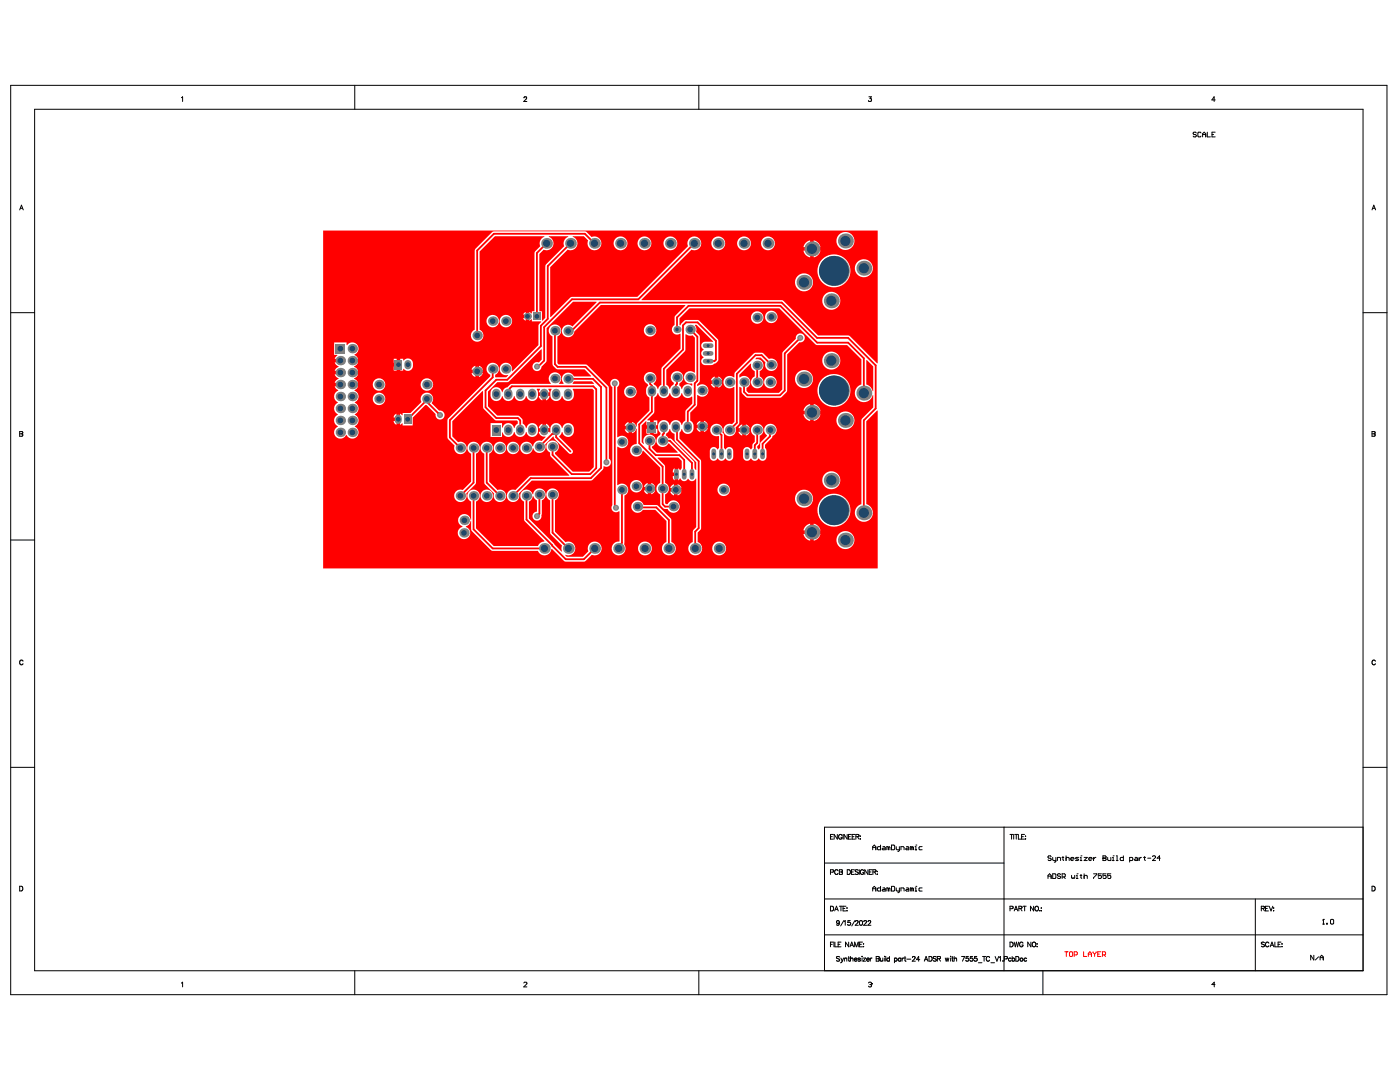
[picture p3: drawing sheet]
<svg xmlns="http://www.w3.org/2000/svg" width="279mm" height="216mm" viewBox="0 0 279 216" stroke-linecap="round" stroke-linejoin="round" font-family="sans-serif">
<g fill="#f00">
<path d="M114.5 76.1h3.6l.4 .4v.1h-4.2z"/>
<path d="M109.5 47.1h3.9v.2a1.35 1.35 0 0 0-.8 1.8l-3.7 3.8-.1 10.5-.5 .6-.1-.1v-1.8h-.6v-11.4l.9-.9a1.38 1.38 0 0 0 1.9-.7 1.38 1.38 0 0 0-.9-1.8z"/>
<path d="M172.9 71.9l.1-.1 1.3 1.3v4.9l-.1 .1-.5-.9-.8-.5z"/>
<path d="M133.6 85.6l.2 .1a1.14 1.14 0 0 0 .8 .9v1.1l.2 .4 4.1 4.1v1.6l-.3-.4v-1l-.2-.4-4.4-4.4a1.41 1.41 0 0 1-1.1-.9l.1-.2 .5-.5z"/>
<path d="M136.8 66.7h.1a1.19 1.19 0 0 0 1.3 .2l.5 .5v6.9l-.1 .1a1.26 1.26 0 0 0-2.1 .7 1.26 1.26 0 0 0 1.6 1.4l.1 .4-.2 .1a1.14 1.14 0 0 0-1.9 .7l-.6-.9 .1-.4a1.25 1.25 0 0 0 .5-1.9 1.25 1.25 0 0 0-2 0 1.25 1.25 0 0 0 .4 1.9l-.1 .4-.3 .2-.4 .7h-.1l-.1-.5-.5-.4v-3l3.8-3.8z"/>
<path d="M131.2 78.4h.2a1.14 1.14 0 0 0 1.1 1 1.14 1.14 0 0 0 1.1-1h.1a1.14 1.14 0 0 0 1.2 1 1.14 1.14 0 0 0 1.1-1h.1a1.14 1.14 0 0 0 .8 1 1.14 1.14 0 0 0 1.1-.3l.2 .1v1.3l-1.4 1.4v2l-.4 .3-.3 .6h-.1a1.14 1.14 0 0 0-1.1-1 1.14 1.14 0 0 0-1.2 1h-.1a1.19 1.19 0 0 0-1.5-.9 1.19 1.19 0 0 0-.8 1.5l.2 .6 .4 .4-.1 .3a1.27 1.27 0 0 0-.5 2.1 1.27 1.27 0 0 0 2.1-.3l1.9 1.7-.1 .1h-4.1l-1-.9v-.3a1.24 1.24 0 0 0 .6-1.7 1.24 1.24 0 0 0-1.6-.6 1.24 1.24 0 0 0-.6 1.7l-.1 .1-.3-.4v-3.3l.8-.9 .1 .1v.7h.7v-.9l-.5-.1 1.3-1.5 .1-3 .5-.4zM130.5 83.9v.9h.7v-.9zM130.5 85.6v.9h.7v-.9zM129 85.6v.9h.7v-.9z"/>
<path d="M64.5 46h110.7v26.5h-.2l-5.5-5.5-6.2-.1-7.1-7h-28.1l-.1-.1 10-10 .2 .1a1.38 1.38 0 0 0 1.8-1.3 1.38 1.38 0 0 0-1.7-1.4 1.38 1.38 0 0 0-1 1.9l-10.1 10.1-13.2 .1-4.1 4-.1-.1v-9.9l3.5-3.5a1.38 1.38 0 0 0 1.8-.7 1.38 1.38 0 0 0-.8-1.8v-.2h2.2l.9 .9-.1 .2a1.38 1.38 0 0 0 1.3 1.8 1.38 1.38 0 0 0 1.4-1.7 1.38 1.38 0 0 0-1.9-1l-1-1-.4-.1h-18.1l-.4 .1-3.3 3.3-.2 .4v15.8a1.24 1.24 0 0 0-.5 1.9 1.24 1.24 0 0 0 2 0 1.24 1.24 0 0 0-.5-1.9v-15.6l3.1-3.1h9.8v.2a1.35 1.35 0 0 0-.8 1.8l-1 1-.1 .4v11.6h-.6v.4l-.1 .1-.4-.4v1.8l.4-.3h.1v.4h1.9v.1l-.5 .8v3.9l-5.3 5.2v-.1a1.25 1.25 0 0 0-1.1-1.6 1.25 1.25 0 0 0-1.4 1.4 1.25 1.25 0 0 0 1.6 1l.1 .1-.4 .4-2.2-.1a1.14 1.14 0 0 1 .6-.9 1.25 1.25 0 0 0-.5-1.8 1.25 1.25 0 0 0-1.7 .6 1.25 1.25 0 0 0 .6 1.7v.3l-8.5 8.6v3.8l1.4 1.4a1.24 1.24 0 0 0 1 1.7 1.24 1.24 0 0 0 1.4-1.4 1.24 1.24 0 0 0-1.7-1l-1.1-1.1v-3.1l6-6 .1 .1v3.4l2.3 2.3 .3 .1h4.1l.2 .2a.92 .92 0 0 1-.5 .9l-.1 .4-.1-.1a1.15 1.15 0 0 0-1.2-.9 1.15 1.15 0 0 0-1.1 .9h-.1v-.9h-2.3v2.8h2.3v-.9h.1a1.15 1.15 0 0 0 1.2 .9 1.15 1.15 0 0 0 1.1-1l.1 .1a1.15 1.15 0 0 0 1.2 .9 1.15 1.15 0 0 0 1.1-1l.1 .1a1.2 1.2 0 0 0 1.5 .8 1.2 1.2 0 0 0 .8-1.5 1.15 1.15 0 0 0-1.1-1.2 1.15 1.15 0 0 0-1.2 1h-.1l-.4-.6-.3-.3a1.33 1.33 0 0 0-1-1.6h-4.1l-1.8-1.8v-3l1.8-1.8h2l.4-.2 6.4-6.4h.1v2.1l-.6 .5h-.1a.9 .9 0 0 0-1.1 .7 .9 .9 0 0 0 .8 1 .9 .9 0 0 0 1-.8l.8-.9 .2-.3v-6.5l5.3-5.3h4.6l.1 .1-4.9 4.9a1.26 1.26 0 0 0-1.9 .3 1.26 1.26 0 0 0 .8 1.8 1.26 1.26 0 0 0 1.6-1.2l5.2-5.2h16.8l.1 .1-2.1 2.1-.1 1.8a1.02 1.02 0 0 0-.3 1.4 1.02 1.02 0 0 0 1.4 .3h.1v3l-3.8 3.8v3.4l-.3 .2-.3 .7h-.2l-.1-.5-.6-.4-.1-.3a1.24 1.24 0 0 0 .2-1.9 1.24 1.24 0 0 0-1.9 .2 1.24 1.24 0 0 0 .6 1.8l.1 .3a1.56 1.56 0 0 0 .2 2.4v2.7l-2.4 2.3-.1 .8h-.1l-.4-.6-.4-.3v2.3l.4-.3 .4-.7h.1l-.1 3.1a1.25 1.25 0 0 0-1.3 1.2 1.25 1.25 0 0 0 1.2 1.3 1.25 1.25 0 0 0 1.3-1.1l.2-.1 3.4 3.4v3.1h-.2a1.24 1.24 0 0 0-.6 1.2 1.24 1.24 0 0 0 .8 1v2.2l.6 .6 .3 .2a1.14 1.14 0 0 1 1.1 .6 1.25 1.25 0 0 0 1.7-.5 1.25 1.25 0 0 0-.6-1.7 1.25 1.25 0 0 0-1.6 .6h-.4l-.2-.2v-1.8h.2a1.24 1.24 0 0 0 .6-1.2 1.24 1.24 0 0 0-.8-1v-3.5l-1.5-1.5 .1-.1h4.1l.7 .7v1.4l-.4 .4-.3-.4v2.5l.3-.4a.85 .85 0 0 0 .8 .5 .85 .85 0 0 0 .8-.5l.1 .1a.78 .78 0 0 0 .8 .4 .78 .78 0 0 0 .6-.5h.1v9.7l-.6 .7v2.3a1.38 1.38 0 0 0-.7 2.1 1.38 1.38 0 0 0 2.2 0 1.38 1.38 0 0 0-.6-2.1v-1.9l.7-.9v-13.4l-.1-.3-4.2-4.2v-1.2l.5-.7a1.19 1.19 0 0 0 1.5 1 1.19 1.19 0 0 0 .8-1.6 1.13 1.13 0 0 0-.7-1.1v-1.6l1.4-1.4 .1-2.1a1.28 1.28 0 0 0 1.8 0 1.28 1.28 0 0 0 0-1.8 1.28 1.28 0 0 0-1.8 0l-.1-.3 .6-.7v-8.8l-.2-.4-.6-.6v-.1a1.21 1.21 0 0 0-.2-1.2l.3-.1 3.3 3.3-.1 .1h-1.5a.78 .78 0 0 0-.7 .6 .78 .78 0 0 0 .4 .9l-.1 .1a.78 .78 0 0 0-.4 .8 .78 .78 0 0 0 .5 .6l-.1 .2a.78 .78 0 0 0-.3 .9 .78 .78 0 0 0 .7 .6l1.4-.1 .8-.4 .4-.4v-4.2l-3.9-3.9-2.5-.1a1.66 1.66 0 0 0-1 .9l-.2 .2h-.1v-1.4l2-2h17.9l7.4 7.3 6.2 .1 2.8 2.8v5l-.2 .1a1.8 1.8 0 0 0-.5 3 1.8 1.8 0 0 0 3-1l.1 .1v2.4l-2.2 2.2-.2 .4v16.7a1.8 1.8 0 0 0-1 2.8 1.8 1.8 0 0 0 3 0 1.8 1.8 0 0 0-1-2.8v-16.5l2.1-2.2 .2 .1v31.4h-110.7zM162.4 48v1.3h1.3l-.4-.9zM160.8 48.4l-.5 .9h1.4v-1.3zM166.9 48.1a1.8 1.8 0 0 0 3.6 0 1.8 1.8 0 0 0-3.6 0zM151.9 48.6a1.38 1.38 0 0 0 2.7 0 1.38 1.38 0 0 0-2.7 0zM147.1 48.6a1.4 1.4 0 0 0 2.8 0 1.4 1.4 0 0 0-2.8 0zM142 48.6a1.38 1.38 0 0 0 2.7 0 1.38 1.38 0 0 0-2.7 0zM132.4 48.6a1.4 1.4 0 0 0 2.8 0 1.4 1.4 0 0 0-2.8 0zM127.2 48.6a1.4 1.4 0 0 0 2.8 0 1.4 1.4 0 0 0-2.8 0zM122.5 48.6a1.38 1.38 0 0 0 2.7 0 1.38 1.38 0 0 0-2.7 0zM160.3 50l.5 .9 .9 .5v-1.4zM162.4 50v1.4l.9-.5 .4-.9zM170.6 53.5a1.8 1.8 0 0 0 3.6 0 1.8 1.8 0 0 0-3.6 0zM163.1 54.1a3.3 3.3 0 0 0 6.6 0 3.3 3.3 0 0 0-6.6 0zM158.7 56.3a1.8 1.8 0 0 0 3.6 0 1.8 1.8 0 0 0-3.6 0zM164.1 60a1.8 1.8 0 0 0 3.6 0 1.8 1.8 0 0 0-3.6 0zM104.6 62.4l-.2 .4h.5v-.6zM104.4 63.5l.5 .5v-.5zM152.7 63.2a1.25 1.25 0 0 0 2.5 0 1.25 1.25 0 0 0-2.5 0zM149.9 63.4a1.25 1.25 0 0 0 2.5 0 1.25 1.25 0 0 0-2.5 0zM99.7 64.1a1.25 1.25 0 0 0 2.5 0 1.25 1.25 0 0 0-2.5 0zM97.1 64.1a1.25 1.25 0 0 0 2.5 0 1.25 1.25 0 0 0-2.5 0zM128.5 65.9a1.25 1.25 0 0 0 2.5 0 1.25 1.25 0 0 0-2.5 0zM144.7 75.4a1.25 1.25 0 0 0 0 1.7 1.25 1.25 0 0 0 1.7 .1h.2v7a1.18 1.18 0 0 1-1.3 .4 1.25 1.25 0 0 0-.9 1.6 1.25 1.25 0 0 0 1.6 .8 1.25 1.25 0 0 0 .8-1.7l.6-.6 .1-.3v-7.2l.5 .2v1l1 .9 6.7 .1 .3-.2 1-.9 .1-.4v-7.2l2.4-2.4a.9 .9 0 0 0 1.1-.8 .9 .9 0 0 0-1-1 .9 .9 0 0 0-.8 1.1l-2.6 2.7-.1 7.4-.6 .7h-6.1l-.4-.4a1.15 1.15 0 0 1 .6-1.1 1.25 1.25 0 0 0-.3-1.6 1.25 1.25 0 0 0-1.6 0h-.2v-.5l2.3-2.2h.1a1.22 1.22 0 0 0 .7 1.4v1.1a1.24 1.24 0 0 0-.5 1.9 1.24 1.24 0 0 0 2 0 1.24 1.24 0 0 0-.5-1.9v-1.1a1.25 1.25 0 0 0 .7-1.5 1.25 1.25 0 0 0-1.5-.8l.2-.3h.8l1 .9a1.24 1.24 0 0 0 1 1.7 1.24 1.24 0 0 0 1.4-1.4 1.24 1.24 0 0 0-1.7-1l-1.3-1.2h-1.6l-3.9 3.8-.1 1.1h-.2a1.24 1.24 0 0 0-1.7 .1zM66.7 68.3v2.5h.6v.1l-.5 .7h1.1v.7h-1.1l.8 .9-.5 .3-.3 .5h1.1v.7h-1.1l.8 .9-.5 .3-.3 .5h1.1v.7h-1.1l.7 .9a1.23 1.23 0 0 0-.8 1.1 1.23 1.23 0 0 0 .7 1.2v.1a1.23 1.23 0 0 0-.7 1.1 1.23 1.23 0 0 0 .7 1.1v.2a1.23 1.23 0 0 0-.7 1.1 1.23 1.23 0 0 0 .7 1.1v.1a1.24 1.24 0 0 0-.4 2.1 1.24 1.24 0 0 0 2.1-.4h.1a1.24 1.24 0 0 0 2 .4 1.24 1.24 0 0 0-.4-2.1v-.1a1.23 1.23 0 0 0 .8-1.1 1.23 1.23 0 0 0-.8-1.1v-.2a1.23 1.23 0 0 0 .8-1.1 1.23 1.23 0 0 0-.8-1.1v-.1a1.23 1.23 0 0 0 .8-1.2 1.23 1.23 0 0 0-.9-1.1l.7-.9h-1.1v-.7h1.1l-.2-.5-.5-.3 .7-.9h-1.1v-.7h1.1l-.2-.5-.5-.3 .7-.9h-1.1v-.7h1.1l-.7-.9a1.24 1.24 0 0 0 .6-1.9 1.24 1.24 0 0 0-2 .1l-.1-.1v-.5zM79.9 71.6v2.3h.6v-.3h.1a1.06 1.06 0 0 0 1.4 .3 1.06 1.06 0 0 0 .4-1.4 1.01 1.01 0 0 0-.7-.9 1.01 1.01 0 0 0-1.1 .3h-.1v-.3zM78.6 71.6v.8h.6v-.8zM95.6 73v.7h.8l-.3-.4zM94.4 73.3l-.3 .4h.8v-.7zM164.1 72a1.8 1.8 0 0 0 3.6 0 1.8 1.8 0 0 0-3.6 0zM78.6 73.1v.8h.6v-.8zM109.9 65.1a1.24 1.24 0 0 0 .4 2v5.6l.1 .3 .9 .7h5.4l1.3 1.3-.1 .1h-3.4a1.27 1.27 0 0 0-1.9-.5 1.27 1.27 0 0 0-.1 1.9l-.9 .1v-.1a1.24 1.24 0 0 0 .1-1.8 1.24 1.24 0 0 0-1.9 0 1.24 1.24 0 0 0 .1 1.8v.1h-7.7l-.4 .1a1.19 1.19 0 0 1-.9 .7l-.7 .8a1.19 1.19 0 0 0-1.5-.9 1.19 1.19 0 0 0-.8 1.6 1.15 1.15 0 0 0 1.1 1.1 1.15 1.15 0 0 0 1.2-1h.1a1.14 1.14 0 0 0 1.1 1 1.14 1.14 0 0 0 1.2-1h.1a1.14 1.14 0 0 0 1.1 1 1.14 1.14 0 0 0 1.2-1h.1a1.19 1.19 0 0 0 1.5 1 1.19 1.19 0 0 0 .8-1.6l-.2-.8h.5l-.2 .7h2.2l-.2-.7h.5l.1 .1a1.39 1.39 0 0 0-.2 1.5 1.39 1.39 0 0 0 1.4 .8 1.13 1.13 0 0 0 .8-1h.1a1.19 1.19 0 0 0 1.5 1 1.19 1.19 0 0 0 .8-1.6l-.2-.8h3.9l.3 .3v15.3l-.9 .9h-3.3l-3.5-3.5v-.3a1.24 1.24 0 0 0 .5-1.9 1.24 1.24 0 0 0-2 0 1.24 1.24 0 0 0 .5 1.9l.1 .8 3.7 3.7v.1l-7.9 .1-2.8 2.8a1.24 1.24 0 0 0-1.7 1 1.24 1.24 0 0 0 1.3 1.4 1.24 1.24 0 0 0 1-1.7l2.6-2.6h12l2.2-2.2 .1-.6a.96 .96 0 0 0 1.3-.2 .96 .96 0 0 0 0-1.3l-.2-.1v-14.3l-4.4-4.4-5.6-.1-.3-.2v-5.4a1.24 1.24 0 0 0 .6-1.8 1.24 1.24 0 0 0-1.9-.2zM95.6 74.5v.7l.5-.3 .3-.4zM94.1 74.5l.3 .4 .5 .3v-.7zM143.4 75.1v.8h.7l-.3-.5zM142.2 75.4l-.3 .5h.7v-.8zM143.4 76.6v.8l.4-.3 .3-.5zM141.9 76.6l.3 .5 .4 .3v-.8zM158.7 75.6a1.8 1.8 0 0 0 3.6 0 1.8 1.8 0 0 0-3.6 0zM152.5 76.3a1.25 1.25 0 0 0 2.5 0 1.25 1.25 0 0 0-2.5 0zM83.9 76.7a1.25 1.25 0 0 0 2.5 0 1.25 1.25 0 0 0-2.5 0zM74.4 76.7a1.25 1.25 0 0 0 2.5 0 1.25 1.25 0 0 0-2.5 0zM124.5 78.2a1.25 1.25 0 0 0 2.5 0 1.25 1.25 0 0 0-2.5 0zM109 79v.9l.4-.3 .3-.6zM107.5 79l.3 .6 .4 .3v-.9zM74.4 79.6a1.25 1.25 0 0 0 2.5 0 1.25 1.25 0 0 0-2.5 0zM163.1 77.9a3.3 3.3 0 0 0 6.6 0 3.3 3.3 0 0 0-6.6 0zM162.4 80.6v1.4h1.3l-.4-.9zM160.8 81.1l-.5 .9h1.4v-1.4zM78.8 82.7l-.3 .6h.6v-.8zM79.8 82.5v2.3l.4-.3h.2v.4h2v-1.6l2.5-2.5h.3l1.7 1.8a.9 .9 0 0 0 .9 1.1 .9 .9 0 0 0 .9-.9 .9 .9 0 0 0-1.1-.9l-1.5-1.5a1.25 1.25 0 0 0-.8-2 1.25 1.25 0 0 0-1.2 1.8l-2.2 2.2h-1.5v.4l-.2 .1zM162.4 82.7v1.3l.9-.5 .4-.8zM160.3 82.7l.5 .8 .9 .5v-1.3zM140.5 84v.7h.8l-.3-.5zM139.3 84.2l-.3 .5h.8v-.7zM78.5 84l.3 .6 .3 .2v-.8zM125 84.5l-.3 .5h.7v-.8zM104.2 88.5a1.25 1.25 0 0 0 .4 2 1.25 1.25 0 0 0 1.7-1.1h.1a1.24 1.24 0 0 0 1.6 .9 1.24 1.24 0 0 0 .8-1.6l1.6-1.6 .2 .5 2.9 2.8a.49 .49 0 0 0 .7 0 .49 .49 0 0 0 0-.6l-2.6-2.7 .6-.9a1.19 1.19 0 0 0 1.5 1 1.19 1.19 0 0 0 .8-1.6 1.15 1.15 0 0 0-1-1.2 1.15 1.15 0 0 0-1.3 1h-.1a1.19 1.19 0 0 0-1.5-.9 1.19 1.19 0 0 0-.8 1.5v.3l-.1-.1h-2.2l.3 .6 1.1 .4-.8 .8a1.23 1.23 0 0 0-1.7 1.1h-.1a1.25 1.25 0 0 0-2.1-.6zM109 84.5v.9h.7l-.3-.6zM107.8 84.8l-.3 .6h.7v-.9zM148.8 84.7v.7h.8l-.3-.4zM147.6 85l-.2 .4h.7v-.7zM166.9 83.9a1.8 1.8 0 0 0 3.6 0 1.8 1.8 0 0 0-3.6 0zM139 85.4l.3 .5 .5 .3v-.8zM140.5 85.4v.8l.5-.3 .3-.5zM124.7 85.7l.3 .5 .4 .3v-.8zM147.4 86.2l.2 .4 .5 .3v-.7zM148.8 86.2v.7l.5-.3 .3-.4zM122.1 75.9l-.3 .6 .1 .4 .3 .3v23.6a.9 .9 0 0 0 .1 1.2 .9 .9 0 0 0 1.2 0l.1 .1v5.9a1.4 1.4 0 0 0-1.6 1.3 1.4 1.4 0 0 0 1.6 1.5 1.4 1.4 0 0 0 1.2-1.7l-.3-.5 .1-9.7a1.24 1.24 0 0 0 .6-1.8 1.24 1.24 0 0 0-1.9-.3h-.1v-7.6l.1-.1a1.25 1.25 0 0 0 1.7 0 1.25 1.25 0 0 0 0-1.8 1.25 1.25 0 0 0-1.7 0l-.1-.1v-10a.9 .9 0 0 0 .2-1.3 .9 .9 0 0 0-1.3 0zM142.1 84.9a1.24 1.24 0 0 0-.2 1.6 1.24 1.24 0 0 0 1.5 .5l.1 .1v2.3l-.3 .3a.78 .78 0 0 0-.9-.5 .78 .78 0 0 0-.6 .8v1.2a.78 .78 0 0 0 .6 .7 .78 .78 0 0 0 .9-.4h.1a.77 .77 0 0 0 .7 .5 .77 .77 0 0 0 .7-.5h.1a.78 .78 0 0 0 .9 .4 .78 .78 0 0 0 .6-.7v-1.2a.78 .78 0 0 0-.6-.8 .78 .78 0 0 0-.9 .5l-.3-.3v-2.6l-.4-.5a1.24 1.24 0 0 0-.4-1.5 1.24 1.24 0 0 0-1.6 .1zM150.2 84.9a1.24 1.24 0 0 0 .4 2v1.3a1.23 1.23 0 0 0-.5 1.2l-.3 .3a.78 .78 0 0 0-.9-.5 .78 .78 0 0 0-.6 .8v1.2a.78 .78 0 0 0 .6 .7 .78 .78 0 0 0 .9-.4h.1a.77 .77 0 0 0 .7 .5 .77 .77 0 0 0 .7-.5h.2a.78 .78 0 0 0 .9 .4 .78 .78 0 0 0 .6-.7v-1.2l-.3-.6v-.6l1.3-1.4 .2-.3a1.26 1.26 0 0 0 .8-1.8 1.26 1.26 0 0 0-1.9-.5 1.26 1.26 0 0 0-.2 1.9l.2 .3-1.4 1.4v1l-.4 .3-.2-.3v-.4l.5-.5v-1.6a1.24 1.24 0 0 0 .5-1.8 1.24 1.24 0 0 0-1.9-.2zM101.1 89.4a1.25 1.25 0 0 0 2.5 0 1.25 1.25 0 0 0-2.5 0zM98.5 89.4a1.25 1.25 0 0 0 2.5 0 1.25 1.25 0 0 0-2.5 0zM134.5 93.5l-.2 .8h.3v-.9zM134.3 95l.1 .6 .2 .3v-.9zM130 96.4v.7h.7l-.2-.4zM128.8 96.7l-.3 .4h.8v-.7zM135.2 96.6v.8h.8l-.3-.5zM134 96.9l-.3 .5h.8v-.8zM164.1 95.8a1.8 1.8 0 0 0 3.6 0 1.8 1.8 0 0 0-3.6 0zM93.6 88.5a1.24 1.24 0 0 0 .4 2v5.6l-1.7 1.7a1.24 1.24 0 0 0-1.7 1 1.24 1.24 0 0 0 1.4 1.4 1.24 1.24 0 0 0 1-1.7l2-2v-6a1.24 1.24 0 0 0 .5-1.8 1.24 1.24 0 0 0-1.9-.2zM125.7 97a1.25 1.25 0 0 0 2.5 0 1.25 1.25 0 0 0-2.5 0zM128.5 97.9l.3 .4 .5 .3v-.7zM130 97.9v.7l.5-.3 .2-.4zM135.2 98.1v.8l.5-.3 .3-.5zM133.7 98.1l.3 .5 .5 .3v-.8zM143.2 97.7a1.25 1.25 0 0 0 2.5 0 1.25 1.25 0 0 0-2.5 0zM96.3 88.5a1.24 1.24 0 0 0 .3 2l.1 6 1.9 2a1.24 1.24 0 0 0 1 1.7 1.24 1.24 0 0 0 1.4-1.4 1.24 1.24 0 0 0-1.7-1l-1.7-1.7v-5.6a1.24 1.24 0 0 0 .6-1.8 1.24 1.24 0 0 0-1.9-.2zM95.9 98.9a1.25 1.25 0 0 0 2.5 0 1.25 1.25 0 0 0-2.5 0zM158.7 99.5a1.8 1.8 0 0 0 3.6 0 1.8 1.8 0 0 0-3.6 0zM93.6 98.1a1.24 1.24 0 0 0 .4 2v3.6h-.1a1.24 1.24 0 0 0-2-.9 1.24 1.24 0 0 0 .4 2.2v.1a1.25 1.25 0 0 0-.7 1.9 1.25 1.25 0 0 0 2 .1 1.25 1.25 0 0 0-.6-2v-.1a1.23 1.23 0 0 0 .9-1.1h.1v1.7l.2 .4 3.9 3.9h9.3a1.37 1.37 0 0 0 1.4 .9 1.37 1.37 0 0 0 1.2-1.2l.1-.1 2.5 2.4 .3 .2 3.8-.1 1.4-1.3a1.38 1.38 0 0 0 1.9-1.1 1.38 1.38 0 0 0-1.5-1.5 1.38 1.38 0 0 0-1.1 1.9l-1.1 1.1h-3.2l-.3-.3 .1-.1a1.38 1.38 0 0 0 1.9-1.3 1.38 1.38 0 0 0-1.9-1.2l-2.1-2.1v-6.3a1.24 1.24 0 0 0 .5-1.9 1.24 1.24 0 0 0-2 0 1.24 1.24 0 0 0 .5 1.9v6.7l2.4 2.4-.1 1.2-6.5-6.6v-3.4l.1-.1a1.22 1.22 0 0 0 .6-1l.9 .8v2.3a.92 .92 0 0 0-.9 1.1 .92 .92 0 0 0 1.2 .7 .92 .92 0 0 0 .6-1.2v-2.9a1.24 1.24 0 0 0 .3-2.1 1.24 1.24 0 0 0-2 .9h-.1a1.24 1.24 0 0 0-2-.6 1.24 1.24 0 0 0 .3 2.1v3.8l4.1 4-.1 .2a1.34 1.34 0 0 0-1.2 .9h-8.9l-3.5-3.6v-5.3a1.24 1.24 0 0 0 .5-1.9 1.24 1.24 0 0 0-1.9-.1zM163.1 101.8a3.3 3.3 0 0 0 6.6 0 3.3 3.3 0 0 0-6.6 0zM162.4 104.5v1.3h1.3l-.4-.8zM160.8 105l-.5 .8h1.4v-1.3zM162.4 106.5v1.4l.9-.5 .4-.9zM160.3 106.5l.5 .9 .9 .5v-1.4zM166.9 107.8a1.8 1.8 0 0 0 3.6 0 1.8 1.8 0 0 0-3.6 0zM142.1 109.4a1.4 1.4 0 0 0 2.8 0 1.4 1.4 0 0 0-2.8 0zM126.3 100.2a1.25 1.25 0 0 0 .2 1.9 1.25 1.25 0 0 0 1.8-.4h2.5l2.2 2.3v4.2a1.38 1.38 0 0 0-.6 2.1 1.38 1.38 0 0 0 2.2 0 1.38 1.38 0 0 0-.6-2.1v-4.4l-.2-.4-2.6-2.6h-2.8a1.25 1.25 0 0 0-2.1-.6zM127.3 109.4a1.4 1.4 0 0 0 2.8 0 1.4 1.4 0 0 0-2.8 0z"/>
</g>
<g fill="none" stroke="#f00" stroke-width=".36">
<path d="M109.1 48.6l-1.9 1.9v12.6M113.9 48.6l-4.6 4.5v10.5l-1.4 1.4v4.1l-6.7 6.7h-2.2l-2.1 2.1v3.4l2.1 2.1h4.3l.5 .5v1.9M118.6 48.6l-1.9-2h-18.1l-3.4 3.4v16.9M138.6 48.6l-11.2 11.1h-13.2l-5.6 5.6v6.7l-1.2 1.1h-.2M98.3 73.6v1.7l-8.5 8.5v3.5l2.1 2.1M101.4 78.6l.3-.2v-.9l.5-.4h16.2l.6 .6v15.7l-1.2 1.2h-3.7l-3.8-3.8v-1.7M110.8 66v6.7l.5 .5h5.6l4.1 4.2v14.8M113.4 66.1l.3-.3h.6l5.4-5.4h36.3l7.1 7h6.2l5.5 5.5v8.6l-2.4 2.4v18.4M113.4 75.6h4.9l1.6 1.6v16.2l-2 2h-12l-3.5 3.5M122.7 76.5v24.6l.2 .2M129.7 75.5v1.1l.4 .4v5.2l-2.5 2.5v3.7l4.6 4.7v7.5l.5 .5h1.7M135.1 65.7v-2.4l2.3-2.3h18.3l7.4 7.4h6.2l3.1 3.1v6.9"/>
<path d="M135.1 75.3v1.3l-.2 .2v1.2M137.7 65.7l1.5 1.5v8.8l-.6 .5v4.3l-1.3 1.3v3.1M141.3 72.1h1.3l.3-.3v-3.8l-3.7-3.7h-2.3l-.6 .6v4.9l-3.8 3.8v4.4M151.1 72.9v3.4M153.9 72.8l-1.9-1.9h-1.2l-3.7 3.7v9.8l-1.5 1.4M159.7 67.4l-3.1 3.1v7.4l-.9 1h-6.5l-.7-.7v-1.9M87.8 82.8l-2.3-2.3v-.6l-.3-.3v.2l-3.1 3.1h-.2l-.5 .5v.3M94.5 89.4v6.9l-2.6 2.6M94.5 98.9v6.7l3.8 3.8h10.3M97.1 89.4v6.9l2.7 2.6M105.1 98.9v4.8l7.8 7.9h3.6l2.2-2.2M107.6 98.7v3.8l-.4 .5"/>
<path d="M110.3 98.7v7.6l3.1 3.1M111 85.8v1.4l2.9 2.9M111 86.6h-.8l-2.6 2.5M124.1 97.7v10.6l-.6 .7v.4M129.6 88v1.6l1.3 1.2h4.7l.9 1v2.8M132.5 85.2v1.3l-.3 .2v1.3h1.5l4.4 4.4v2.2M134.9 85.2l.2 .2v2.3l4.3 4.3v13.4l-.7 .7v3.3M135 94.6l-.1 3.6M143 85.8l1 1v3.8M151.1 85.8v2.6l-.5 .4v1.8M153.7 85.8v1.3l-1.5 1.4v2.1M127.2 101.1l.2 .1h3.6l2.5 2.6v5.6"/>
</g>
<g fill="none" stroke="#f00" stroke-width=".2">
<path d="M212.5 189.9h.6M212.8 189.9v1M213.4 190.1l.2-.2 .5 .2v.6l-.2 .2-.5-.2zM214.4 190.5h.4l.2-.4-.2-.2h-.4v1M216.3 189.9v1h.6M217.2 190.9v-.7l.3-.3 .3 .3v.7M217.2 190.4h.6M218.1 189.9l.4 .5M218.5 190.4v.5M218.8 189.9l-.3 .5M219.1 190.4h.3M219.7 189.9h-.6v1h.6"/>
<path d="M220 190.5h.5l.1-.4-.1-.2h-.5v1M220.3 190.5l.3 .4"/>
</g>
<circle cx="107.2" cy="103" r=".6" fill="#808080"/>
<circle cx="107.2" cy="103" r=".33" fill="#a6968d"/>
<circle cx="159.7" cy="67.4" r=".6" fill="#808080"/>
<circle cx="159.7" cy="67.4" r=".33" fill="#a6968d"/>
<circle cx="107.2" cy="73.1" r=".6" fill="#808080"/>
<circle cx="107.2" cy="73.1" r=".33" fill="#a6968d"/>
<circle cx="121" cy="92.2" r=".6" fill="#808080"/>
<circle cx="121" cy="92.2" r=".33" fill="#a6968d"/>
<circle cx="87.8" cy="82.8" r=".6" fill="#808080"/>
<circle cx="87.8" cy="82.8" r=".33" fill="#a6968d"/>
<circle cx="122.9" cy="101.3" r=".6" fill="#808080"/>
<circle cx="122.9" cy="101.3" r=".33" fill="#a6968d"/>
<circle cx="122.7" cy="76.5" r=".6" fill="#808080"/>
<circle cx="122.7" cy="76.5" r=".33" fill="#a6968d"/>
<path d="M136.5 94v1.2" fill="none" stroke="#808080" stroke-width=".96"/>
<circle cx="136.5" cy="94.6" r=".3" fill="#1f4769"/>
<path d="M138.1 94v1.2" fill="none" stroke="#808080" stroke-width=".96"/>
<circle cx="138.1" cy="94.6" r=".3" fill="#1f4769"/>
<path d="M142.4 90v1.2" fill="none" stroke="#808080" stroke-width=".96"/>
<circle cx="142.4" cy="90.6" r=".3" fill="#1f4769"/>
<path d="M144 90v1.2" fill="none" stroke="#808080" stroke-width=".96"/>
<circle cx="144" cy="90.6" r=".3" fill="#1f4769"/>
<path d="M145.5 90v1.2" fill="none" stroke="#808080" stroke-width=".96"/>
<circle cx="145.5" cy="90.6" r=".3" fill="#1f4769"/>
<path d="M140.7 72.1h1.2" fill="none" stroke="#808080" stroke-width=".96"/>
<circle cx="141.3" cy="72.1" r=".3" fill="#1f4769"/>
<path d="M140.7 70.5h1.2" fill="none" stroke="#808080" stroke-width=".96"/>
<circle cx="141.3" cy="70.5" r=".3" fill="#1f4769"/>
<circle cx="70.3" cy="86.3" r=".94" fill="#808080"/>
<circle cx="70.3" cy="86.3" r=".56" fill="#1f4769"/>
<circle cx="70.3" cy="83.9" r=".94" fill="#808080"/>
<circle cx="70.3" cy="83.9" r=".56" fill="#1f4769"/>
<circle cx="70.3" cy="79.1" r=".94" fill="#808080"/>
<circle cx="70.3" cy="79.1" r=".56" fill="#1f4769"/>
<circle cx="70.3" cy="76.7" r=".94" fill="#808080"/>
<circle cx="70.3" cy="76.7" r=".56" fill="#1f4769"/>
<circle cx="70.3" cy="72" r=".94" fill="#808080"/>
<circle cx="70.3" cy="72" r=".56" fill="#1f4769"/>
<circle cx="70.3" cy="69.6" r=".94" fill="#808080"/>
<circle cx="70.3" cy="69.6" r=".56" fill="#1f4769"/>
<path d="M80.7 82.7h1.4v1.9h-1.4z" fill-rule="evenodd" fill="#808080"/>
<circle cx="81.4" cy="83.7" r=".47" fill="#1f4769"/>
<path d="M79.5 83.4v.5" fill="none" stroke="#808080" stroke-width="1.4"/>
<circle cx="79.5" cy="83.7" r=".47" fill="#1f4769"/>
<path d="M81.4 72.5v.5" fill="none" stroke="#808080" stroke-width="1.4"/>
<circle cx="81.4" cy="72.8" r=".47" fill="#1f4769"/>
<path d="M78.8 71.8h1.4v1.9h-1.4z" fill-rule="evenodd" fill="#808080"/>
<circle cx="79.5" cy="72.8" r=".47" fill="#1f4769"/>
<circle cx="85.2" cy="79.6" r=".94" fill="#808080"/>
<circle cx="85.2" cy="79.6" r=".56" fill="#1f4769"/>
<circle cx="85.2" cy="76.7" r=".94" fill="#808080"/>
<circle cx="85.2" cy="76.7" r=".56" fill="#1f4769"/>
<circle cx="92.6" cy="106.3" r=".94" fill="#808080"/>
<circle cx="92.6" cy="106.3" r=".56" fill="#1f4769"/>
<circle cx="97.1" cy="98.9" r=".94" fill="#808080"/>
<circle cx="97.1" cy="98.9" r=".56" fill="#1f4769"/>
<circle cx="94.5" cy="98.9" r=".94" fill="#808080"/>
<circle cx="94.5" cy="98.9" r=".56" fill="#1f4769"/>
<circle cx="91.9" cy="98.9" r=".94" fill="#808080"/>
<circle cx="91.9" cy="98.9" r=".56" fill="#1f4769"/>
<circle cx="99.8" cy="98.9" r=".94" fill="#808080"/>
<circle cx="99.8" cy="98.9" r=".56" fill="#1f4769"/>
<circle cx="102.4" cy="98.9" r=".94" fill="#808080"/>
<circle cx="102.4" cy="98.9" r=".56" fill="#1f4769"/>
<path d="M101.4 85.6v.4" fill="none" stroke="#808080" stroke-width="1.7"/>
<circle cx="101.4" cy="85.8" r=".56" fill="#1f4769"/>
<path d="M103.8 85.6v.4" fill="none" stroke="#808080" stroke-width="1.7"/>
<circle cx="103.8" cy="85.8" r=".56" fill="#1f4769"/>
<path d="M101.4 78.4v.5" fill="none" stroke="#808080" stroke-width="1.7"/>
<circle cx="101.4" cy="78.6" r=".56" fill="#1f4769"/>
<path d="M103.8 78.4v.5" fill="none" stroke="#808080" stroke-width="1.7"/>
<circle cx="103.8" cy="78.6" r=".56" fill="#1f4769"/>
<circle cx="101" cy="64.1" r=".94" fill="#808080"/>
<circle cx="101" cy="64.1" r=".56" fill="#1f4769"/>
<circle cx="108.6" cy="109.4" r="1.08" fill="#808080"/>
<circle cx="108.6" cy="109.4" r=".72" fill="#1f4769"/>
<circle cx="110.3" cy="98.7" r=".94" fill="#808080"/>
<circle cx="110.3" cy="98.7" r=".56" fill="#1f4769"/>
<circle cx="107.6" cy="98.7" r=".94" fill="#808080"/>
<circle cx="107.6" cy="98.7" r=".56" fill="#1f4769"/>
<path d="M108.6 85.6v.4" fill="none" stroke="#808080" stroke-width="1.7"/>
<circle cx="108.6" cy="85.8" r=".56" fill="#1f4769"/>
<path d="M111 85.6v.4" fill="none" stroke="#808080" stroke-width="1.7"/>
<circle cx="111" cy="85.8" r=".56" fill="#1f4769"/>
<path d="M111 78.4v.5" fill="none" stroke="#808080" stroke-width="1.7"/>
<circle cx="111" cy="78.6" r=".56" fill="#1f4769"/>
<path d="M108.6 78.4v.5" fill="none" stroke="#808080" stroke-width="1.7"/>
<circle cx="108.6" cy="78.6" r=".56" fill="#1f4769"/>
<circle cx="110.8" cy="75.5" r=".94" fill="#808080"/>
<circle cx="110.8" cy="75.5" r=".56" fill="#1f4769"/>
<path d="M106.4 62.4h1.5v1.4h-1.5z" fill-rule="evenodd" fill="#808080"/>
<circle cx="107.2" cy="63.1" r=".47" fill="#1f4769"/>
<circle cx="109.1" cy="48.6" r="1.08" fill="#808080"/>
<circle cx="109.1" cy="48.6" r=".72" fill="#1f4769"/>
<circle cx="118.7" cy="109.4" r="1.08" fill="#808080"/>
<circle cx="118.7" cy="109.4" r=".72" fill="#1f4769"/>
<circle cx="118.6" cy="48.6" r="1.08" fill="#808080"/>
<circle cx="118.6" cy="48.6" r=".72" fill="#1f4769"/>
<circle cx="123.5" cy="109.4" r="1.08" fill="#808080"/>
<circle cx="123.5" cy="109.4" r=".72" fill="#1f4769"/>
<circle cx="127.2" cy="101.1" r=".94" fill="#808080"/>
<circle cx="127.2" cy="101.1" r=".56" fill="#1f4769"/>
<circle cx="125.8" cy="85.3" r=".94" fill="#808080"/>
<circle cx="125.8" cy="85.3" r=".56" fill="#1f4769"/>
<circle cx="124.1" cy="88.2" r=".94" fill="#808080"/>
<circle cx="124.1" cy="88.2" r=".56" fill="#1f4769"/>
<circle cx="125.8" cy="78.2" r=".94" fill="#808080"/>
<circle cx="125.8" cy="78.2" r=".56" fill="#1f4769"/>
<circle cx="123.8" cy="48.6" r="1.08" fill="#808080"/>
<circle cx="123.8" cy="48.6" r=".72" fill="#1f4769"/>
<circle cx="133.5" cy="109.4" r="1.08" fill="#808080"/>
<circle cx="133.5" cy="109.4" r=".72" fill="#1f4769"/>
<circle cx="134.4" cy="101.1" r=".94" fill="#808080"/>
<circle cx="134.4" cy="101.1" r=".56" fill="#1f4769"/>
<path d="M135 94v1.2" fill="none" stroke="#808080" stroke-width=".96"/>
<circle cx="135" cy="94.6" r=".3" fill="#1f4769"/>
<path d="M129.3 84.1h1.6v2.2h-1.6z" fill-rule="evenodd" fill="#808080"/>
<circle cx="130.1" cy="85.2" r=".56" fill="#1f4769"/>
<path d="M132.5 85v.4" fill="none" stroke="#808080" stroke-width="1.7"/>
<circle cx="132.5" cy="85.2" r=".56" fill="#1f4769"/>
<path d="M134.9 85v.4" fill="none" stroke="#808080" stroke-width="1.7"/>
<circle cx="134.9" cy="85.2" r=".56" fill="#1f4769"/>
<circle cx="132.2" cy="88" r=".94" fill="#808080"/>
<circle cx="132.2" cy="88" r=".56" fill="#1f4769"/>
<path d="M134.9 77.8v.5" fill="none" stroke="#808080" stroke-width="1.7"/>
<circle cx="134.9" cy="78" r=".56" fill="#1f4769"/>
<path d="M132.5 77.8v.5" fill="none" stroke="#808080" stroke-width="1.7"/>
<circle cx="132.5" cy="78" r=".56" fill="#1f4769"/>
<path d="M130.1 77.8v.5" fill="none" stroke="#808080" stroke-width="1.7"/>
<circle cx="130.1" cy="78" r=".56" fill="#1f4769"/>
<circle cx="135.1" cy="75.3" r=".94" fill="#808080"/>
<circle cx="135.1" cy="75.3" r=".56" fill="#1f4769"/>
<circle cx="133.8" cy="48.6" r="1.08" fill="#808080"/>
<circle cx="133.8" cy="48.6" r=".72" fill="#1f4769"/>
<circle cx="138.7" cy="109.4" r="1.08" fill="#808080"/>
<circle cx="138.7" cy="109.4" r=".72" fill="#1f4769"/>
<circle cx="143" cy="85.8" r=".94" fill="#808080"/>
<circle cx="143" cy="85.8" r=".56" fill="#1f4769"/>
<circle cx="140.1" cy="85.1" r=".94" fill="#808080"/>
<circle cx="140.1" cy="85.1" r=".56" fill="#1f4769"/>
<circle cx="143" cy="76.3" r=".94" fill="#808080"/>
<circle cx="143" cy="76.3" r=".56" fill="#1f4769"/>
<circle cx="140.1" cy="77.9" r=".94" fill="#808080"/>
<circle cx="140.1" cy="77.9" r=".56" fill="#1f4769"/>
<circle cx="137.7" cy="75.3" r=".94" fill="#808080"/>
<circle cx="137.7" cy="75.3" r=".56" fill="#1f4769"/>
<path d="M140.7 69h1.2" fill="none" stroke="#808080" stroke-width=".96"/>
<circle cx="141.3" cy="69" r=".3" fill="#1f4769"/>
<circle cx="138.6" cy="48.6" r="1.08" fill="#808080"/>
<circle cx="138.6" cy="48.6" r=".72" fill="#1f4769"/>
<path d="M149.1 90v1.2" fill="none" stroke="#808080" stroke-width=".96"/>
<circle cx="149.1" cy="90.6" r=".3" fill="#1f4769"/>
<path d="M150.6 90v1.2" fill="none" stroke="#808080" stroke-width=".96"/>
<circle cx="150.6" cy="90.6" r=".3" fill="#1f4769"/>
<circle cx="145.6" cy="85.8" r=".94" fill="#808080"/>
<circle cx="145.6" cy="85.8" r=".56" fill="#1f4769"/>
<circle cx="148.5" cy="85.8" r=".94" fill="#808080"/>
<circle cx="148.5" cy="85.8" r=".56" fill="#1f4769"/>
<circle cx="145.6" cy="76.3" r=".94" fill="#808080"/>
<circle cx="145.6" cy="76.3" r=".56" fill="#1f4769"/>
<circle cx="148.5" cy="76.3" r=".94" fill="#808080"/>
<circle cx="148.5" cy="76.3" r=".56" fill="#1f4769"/>
<circle cx="148.5" cy="48.6" r="1.08" fill="#808080"/>
<circle cx="148.5" cy="48.6" r=".72" fill="#1f4769"/>
<path d="M152.2 90v1.2" fill="none" stroke="#808080" stroke-width=".96"/>
<circle cx="152.2" cy="90.6" r=".3" fill="#1f4769"/>
<circle cx="153.7" cy="85.8" r=".94" fill="#808080"/>
<circle cx="153.7" cy="85.8" r=".56" fill="#1f4769"/>
<circle cx="153.7" cy="76.3" r=".94" fill="#808080"/>
<circle cx="153.7" cy="76.3" r=".56" fill="#1f4769"/>
<circle cx="153.9" cy="72.8" r=".94" fill="#808080"/>
<circle cx="153.9" cy="72.8" r=".56" fill="#1f4769"/>
<circle cx="153.9" cy="63.2" r=".94" fill="#808080"/>
<circle cx="153.9" cy="63.2" r=".56" fill="#1f4769"/>
<circle cx="153.3" cy="48.6" r="1.08" fill="#808080"/>
<circle cx="153.3" cy="48.6" r=".72" fill="#1f4769"/>
<circle cx="168.7" cy="107.8" r="1.49" fill="#808080"/>
<circle cx="168.7" cy="107.8" r="1.02" fill="#1f4769"/>
<circle cx="172.4" cy="102.3" r="1.49" fill="#808080"/>
<circle cx="172.4" cy="102.3" r="1.02" fill="#1f4769"/>
<circle cx="168.7" cy="83.9" r="1.49" fill="#808080"/>
<circle cx="168.7" cy="83.9" r="1.02" fill="#1f4769"/>
<circle cx="172.4" cy="78.4" r="1.49" fill="#808080"/>
<circle cx="172.4" cy="78.4" r="1.02" fill="#1f4769"/>
<circle cx="172.4" cy="53.5" r="1.49" fill="#808080"/>
<circle cx="172.4" cy="53.5" r="1.02" fill="#1f4769"/>
<circle cx="168.7" cy="48.1" r="1.49" fill="#808080"/>
<circle cx="168.7" cy="48.1" r="1.02" fill="#1f4769"/>
<circle cx="70.3" cy="81.5" r=".94" fill="#808080"/>
<circle cx="70.3" cy="81.5" r=".56" fill="#1f4769"/>
<circle cx="70.3" cy="74.3" r=".94" fill="#808080"/>
<circle cx="70.3" cy="74.3" r=".56" fill="#1f4769"/>
<circle cx="92.7" cy="103.8" r=".94" fill="#808080"/>
<circle cx="92.7" cy="103.8" r=".56" fill="#1f4769"/>
<circle cx="95.2" cy="74.1" r=".94" fill="#808080"/>
<circle cx="95.2" cy="74.1" r=".56" fill="#1f4769"/>
<circle cx="97.1" cy="89.4" r=".94" fill="#808080"/>
<circle cx="97.1" cy="89.4" r=".56" fill="#1f4769"/>
<circle cx="94.5" cy="89.4" r=".94" fill="#808080"/>
<circle cx="94.5" cy="89.4" r=".56" fill="#1f4769"/>
<circle cx="91.9" cy="89.4" r=".94" fill="#808080"/>
<circle cx="91.9" cy="89.4" r=".56" fill="#1f4769"/>
<circle cx="95.2" cy="66.9" r=".94" fill="#808080"/>
<circle cx="95.2" cy="66.9" r=".56" fill="#1f4769"/>
<circle cx="99.8" cy="89.4" r=".94" fill="#808080"/>
<circle cx="99.8" cy="89.4" r=".56" fill="#1f4769"/>
<circle cx="102.4" cy="89.4" r=".94" fill="#808080"/>
<circle cx="102.4" cy="89.4" r=".56" fill="#1f4769"/>
<circle cx="101" cy="73.6" r=".94" fill="#808080"/>
<circle cx="101" cy="73.6" r=".56" fill="#1f4769"/>
<circle cx="110.3" cy="89.1" r=".94" fill="#808080"/>
<circle cx="110.3" cy="89.1" r=".56" fill="#1f4769"/>
<circle cx="107.6" cy="89.1" r=".94" fill="#808080"/>
<circle cx="107.6" cy="89.1" r=".56" fill="#1f4769"/>
<circle cx="110.8" cy="66" r=".94" fill="#808080"/>
<circle cx="110.8" cy="66" r=".56" fill="#1f4769"/>
<circle cx="127" cy="89.9" r=".94" fill="#808080"/>
<circle cx="127" cy="89.9" r=".56" fill="#1f4769"/>
<circle cx="127" cy="97" r=".94" fill="#808080"/>
<circle cx="127" cy="97" r=".56" fill="#1f4769"/>
<circle cx="124.1" cy="97.7" r=".94" fill="#808080"/>
<circle cx="124.1" cy="97.7" r=".56" fill="#1f4769"/>
<circle cx="132.2" cy="97.5" r=".94" fill="#808080"/>
<circle cx="132.2" cy="97.5" r=".56" fill="#1f4769"/>
<circle cx="134.9" cy="97.7" r=".94" fill="#808080"/>
<circle cx="134.9" cy="97.7" r=".56" fill="#1f4769"/>
<circle cx="135.1" cy="65.7" r=".72" fill="#808080"/>
<circle cx="135.1" cy="65.7" r=".36" fill="#1f4769"/>
<circle cx="137.7" cy="65.7" r=".94" fill="#808080"/>
<circle cx="137.7" cy="65.7" r=".56" fill="#1f4769"/>
<circle cx="162" cy="106.2" r="1.49" fill="#808080"/>
<circle cx="162" cy="106.2" r="1.02" fill="#1f4769"/>
<circle cx="162" cy="82.3" r="1.49" fill="#808080"/>
<circle cx="162" cy="82.3" r="1.02" fill="#1f4769"/>
<circle cx="162" cy="49.7" r="1.49" fill="#808080"/>
<circle cx="162" cy="49.7" r="1.02" fill="#1f4769"/>
<circle cx="67.9" cy="86.3" r=".94" fill="#808080"/>
<circle cx="67.9" cy="86.3" r=".56" fill="#1f4769"/>
<circle cx="67.9" cy="83.9" r=".94" fill="#808080"/>
<circle cx="67.9" cy="83.9" r=".56" fill="#1f4769"/>
<circle cx="75.6" cy="79.6" r=".94" fill="#808080"/>
<circle cx="75.6" cy="79.6" r=".56" fill="#1f4769"/>
<circle cx="67.9" cy="79.1" r=".94" fill="#808080"/>
<circle cx="67.9" cy="79.1" r=".56" fill="#1f4769"/>
<circle cx="67.9" cy="76.7" r=".94" fill="#808080"/>
<circle cx="67.9" cy="76.7" r=".56" fill="#1f4769"/>
<circle cx="75.6" cy="76.7" r=".94" fill="#808080"/>
<circle cx="75.6" cy="76.7" r=".56" fill="#1f4769"/>
<circle cx="67.9" cy="72" r=".94" fill="#808080"/>
<circle cx="67.9" cy="72" r=".56" fill="#1f4769"/>
<path d="M67 68.6h1.9v1.9h-1.9z" fill-rule="evenodd" fill="#808080"/>
<circle cx="67.9" cy="69.6" r=".56" fill="#1f4769"/>
<circle cx="113.4" cy="109.4" r="1.08" fill="#808080"/>
<circle cx="113.4" cy="109.4" r=".72" fill="#1f4769"/>
<circle cx="105.1" cy="98.9" r=".94" fill="#808080"/>
<circle cx="105.1" cy="98.9" r=".56" fill="#1f4769"/>
<path d="M98.2 84.7h1.7v2.2h-1.7z" fill-rule="evenodd" fill="#808080"/>
<circle cx="99" cy="85.8" r=".56" fill="#1f4769"/>
<path d="M106.2 85.6v.4" fill="none" stroke="#808080" stroke-width="1.7"/>
<circle cx="106.2" cy="85.8" r=".56" fill="#1f4769"/>
<path d="M113.4 85.6v.4" fill="none" stroke="#808080" stroke-width="1.7"/>
<circle cx="113.4" cy="85.8" r=".56" fill="#1f4769"/>
<path d="M113.4 78.4v.5" fill="none" stroke="#808080" stroke-width="1.7"/>
<circle cx="113.4" cy="78.6" r=".56" fill="#1f4769"/>
<path d="M99 78.4v.5" fill="none" stroke="#808080" stroke-width="1.7"/>
<circle cx="99" cy="78.6" r=".56" fill="#1f4769"/>
<path d="M106.2 78.4v.5" fill="none" stroke="#808080" stroke-width="1.7"/>
<circle cx="106.2" cy="78.6" r=".56" fill="#1f4769"/>
<circle cx="113.4" cy="75.6" r=".94" fill="#808080"/>
<circle cx="113.4" cy="75.6" r=".56" fill="#1f4769"/>
<circle cx="105.3" cy="63.1" r=".71" fill="#808080"/>
<circle cx="105.3" cy="63.1" r=".47" fill="#1f4769"/>
<circle cx="98.3" cy="64.1" r=".94" fill="#808080"/>
<circle cx="98.3" cy="64.1" r=".56" fill="#1f4769"/>
<circle cx="113.9" cy="48.6" r="1.08" fill="#808080"/>
<circle cx="113.9" cy="48.6" r=".72" fill="#1f4769"/>
<circle cx="143.5" cy="109.4" r="1.08" fill="#808080"/>
<circle cx="143.5" cy="109.4" r=".72" fill="#1f4769"/>
<circle cx="128.7" cy="109.4" r="1.08" fill="#808080"/>
<circle cx="128.7" cy="109.4" r=".72" fill="#1f4769"/>
<path d="M137.3 85v.4" fill="none" stroke="#808080" stroke-width="1.7"/>
<circle cx="137.3" cy="85.2" r=".56" fill="#1f4769"/>
<circle cx="129.6" cy="88" r=".94" fill="#808080"/>
<circle cx="129.6" cy="88" r=".56" fill="#1f4769"/>
<path d="M137.3 77.8v.5" fill="none" stroke="#808080" stroke-width="1.7"/>
<circle cx="137.3" cy="78" r=".56" fill="#1f4769"/>
<circle cx="129.7" cy="75.5" r=".94" fill="#808080"/>
<circle cx="129.7" cy="75.5" r=".56" fill="#1f4769"/>
<circle cx="143.3" cy="48.6" r="1.08" fill="#808080"/>
<circle cx="143.3" cy="48.6" r=".72" fill="#1f4769"/>
<circle cx="128.6" cy="48.6" r="1.08" fill="#808080"/>
<circle cx="128.6" cy="48.6" r=".72" fill="#1f4769"/>
<circle cx="160.5" cy="99.5" r="1.49" fill="#808080"/>
<circle cx="160.5" cy="99.5" r="1.02" fill="#1f4769"/>
<circle cx="151.1" cy="85.8" r=".94" fill="#808080"/>
<circle cx="151.1" cy="85.8" r=".56" fill="#1f4769"/>
<circle cx="166.4" cy="77.9" r="2.99" fill="#808080"/>
<circle cx="166.4" cy="77.9" r="2.99" fill="#1f4769"/>
<circle cx="151.1" cy="76.3" r=".94" fill="#808080"/>
<circle cx="151.1" cy="76.3" r=".56" fill="#1f4769"/>
<circle cx="165.9" cy="72" r="1.49" fill="#808080"/>
<circle cx="165.9" cy="72" r="1.02" fill="#1f4769"/>
<circle cx="151.1" cy="72.9" r=".94" fill="#808080"/>
<circle cx="151.1" cy="72.9" r=".56" fill="#1f4769"/>
<circle cx="151.1" cy="63.4" r=".94" fill="#808080"/>
<circle cx="151.1" cy="63.4" r=".56" fill="#1f4769"/>
<circle cx="160.5" cy="56.3" r="1.49" fill="#808080"/>
<circle cx="160.5" cy="56.3" r="1.02" fill="#1f4769"/>
<circle cx="67.9" cy="81.5" r=".94" fill="#808080"/>
<circle cx="67.9" cy="81.5" r=".56" fill="#1f4769"/>
<circle cx="67.9" cy="74.3" r=".94" fill="#808080"/>
<circle cx="67.9" cy="74.3" r=".56" fill="#1f4769"/>
<circle cx="98.3" cy="73.6" r=".94" fill="#808080"/>
<circle cx="98.3" cy="73.6" r=".56" fill="#1f4769"/>
<circle cx="105.1" cy="89.4" r=".94" fill="#808080"/>
<circle cx="105.1" cy="89.4" r=".56" fill="#1f4769"/>
<circle cx="113.4" cy="66.1" r=".94" fill="#808080"/>
<circle cx="113.4" cy="66.1" r=".56" fill="#1f4769"/>
<circle cx="129.6" cy="97.5" r=".94" fill="#808080"/>
<circle cx="129.6" cy="97.5" r=".56" fill="#1f4769"/>
<circle cx="144.4" cy="97.7" r=".94" fill="#808080"/>
<circle cx="144.4" cy="97.7" r=".56" fill="#1f4769"/>
<circle cx="129.7" cy="65.9" r=".94" fill="#808080"/>
<circle cx="129.7" cy="65.9" r=".56" fill="#1f4769"/>
<circle cx="165.9" cy="95.8" r="1.49" fill="#808080"/>
<circle cx="165.9" cy="95.8" r="1.02" fill="#1f4769"/>
<circle cx="160.5" cy="75.6" r="1.49" fill="#808080"/>
<circle cx="160.5" cy="75.6" r="1.02" fill="#1f4769"/>
<circle cx="166.4" cy="54.1" r="2.99" fill="#808080"/>
<circle cx="166.4" cy="54" r="2.99" fill="#1f4769"/>
<circle cx="165.9" cy="60" r="1.49" fill="#808080"/>
<circle cx="165.9" cy="60" r="1.02" fill="#1f4769"/>
<circle cx="166.4" cy="101.8" r="2.99" fill="#808080"/>
<circle cx="166.4" cy="101.8" r="2.99" fill="#1f4769"/>
<g fill="none" stroke="#000" stroke-width=".2">
<path d="M2.1 17h274.7v181.5h-274.7zM36.2 19.5l.2-.2v1M70.8 17v4.8M104.6 19.5l.1-.2 .4 .2-.6 .8h.7M139.5 17v4.8M173.4 19.3h.5l-.3 .4a.31 .31 0 0 1 .3 .5 .31 .31 0 0 1-.6-.1M242.5 19.9h-.6l.4-.6v1M6.9 21.8h265.1v171.9h-265.1zM238.7 26.5l-.1-.1-.5 .1 .2 .3 .4 .2-.1 .3-.5-.1M239.7 26.5l-.2-.1-.4 .1v.7l.1 .1 .5-.1M240 26.8h.6M240 27.3v-.6l.3-.3 .3 .3v.6"/>
<path d="M240.9 26.4v.9h.7M241.9 26.8h.3M242.5 26.4h-.6v.9h.6M3.9 41.9l.4-1 .3 1M4.1 41.6h.4M273.8 41.9l.4-1 .3 1M273.9 41.6h.5M2.1 62.4h4.8M272 62.4h4.8M3.9 86.1l.6 .1v.3l-.2 .1 .3 .1-.1 .3-.6 .1zM3.9 86.6h.4M273.8 86.1l.6 .1v.3l-.2 .1 .2 .1v.3l-.6 .1z"/>
<path d="M273.8 86.6h.4M2.1 107.8h4.8M4.6 131.9a.35 .35 0 0 0-.4-.2 .35 .35 0 0 0-.3 .4v.2a.35 .35 0 0 0 .3 .4 .35 .35 0 0 0 .4-.3M274.5 131.9a.35 .35 0 0 0-.4-.2 .35 .35 0 0 0-.3 .4v.2a.35 .35 0 0 0 .3 .4 .35 .35 0 0 0 .4-.3M2.1 153.1h4.8M272 153.1h4.8M3.9 176.8h.3a.5 .5 0 0 1 .4 .5 .5 .5 0 0 1-.4 .5h-.3zM164.5 179.4h107.5M164.5 172.2h35.9M165.7 166.9h.4M165.7 174h.6v-.4l-.6-.1v1M166.3 166.5h-.6v.9h.6"/>
<path d="M167.1 166.5v.9l-.6-.9v.9M167.2 173.8a.35 .35 0 0 0-.3-.3 .35 .35 0 0 0-.3 .4v.2a.35 .35 0 0 0 .3 .4 .35 .35 0 0 0 .3-.2M167.5 173.5l.6 .1v.2l-.2 .2 .2 .2-.1 .2-.5 .1zM167.5 174h.4M168 166.7a.35 .35 0 0 0-.4-.2 .35 .35 0 0 0-.2 .4v.2a.34 .34 0 0 0 .3 .3 .34 .34 0 0 0 .3-.3h-.2M168.3 166.5v.9M169.1 166.5v.9l-.7-.9v.9M169.1 173.5h.3a.5 .5 0 0 1 .3 .5 .5 .5 0 0 1-.3 .5h-.3zM169.3 166.9h.4M169.9 166.5h-.6v.9h.6M169.9 174h.4M170.1 166.9h.3"/>
<path d="M170.5 173.5h-.6v1h.6M170.7 166.5h-.6v.9h.6M170.7 173.9h.1M170.8 173.9l.4 .2 .1 .2-.2 .2-.4-.2M170.8 166.9h.5l.1-.3-.6-.1v.9M171.1 166.9l.3 .5M171.3 173.7l-.4-.2-.2 .2v.2M171.5 173.5v1M171.6 166.9h.1M171.7 167.4h.1M172.4 173.8a.35 .35 0 0 0-.4-.3 .35 .35 0 0 0-.3 .4v.2a.34 .34 0 0 0 .3 .4 .34 .34 0 0 0 .4-.4h-.3M173.2 173.5v1l-.6-1v1"/>
<path d="M173.5 174h.3M174.1 173.5h-.6v1h.6M174.2 177.8v-.6l.3-.3 .3 .3v.6M174.2 169.6v-.7l.3-.3 .3 .3v.7M174.2 177.3h.6M174.2 169.1h.6M174.2 174l.5-.1 .1-.3-.6-.1v1M174.5 174l.3 .5M175.1 173.9h.1M175.1 174.4h.1M175.7 176.9v.9h-.4l-.2-.2 .2-.4h.4M175.7 168.6v1h-.4l-.2-.2 .2-.5h.4"/>
<path d="M176.2 168.9l.5 .2v.5h-.5l-.2-.2 .2-.1h.5M176.2 177.2l.5 .1v.5h-.5l-.2-.2 .2-.1h.5M177.3 177.3l-.3-.1v.6M177.3 169.1l-.3-.2v.7M177.3 169.1v.5M177.3 177.3v.5M177.3 177.3l.2-.1 .1 .1v.5M177.3 169.1l.2-.2 .1 .2v.5M177.9 168.6h.5l.1 .2v.6l-.1 .2h-.5zM177.9 176.9h.5l.1 .1v.6l-.1 .2h-.5zM178.9 177.2v.4l.1 .2h.5M178.9 168.9v.5l.1 .2h.5"/>
<path d="M179.5 168.9v.8l-.3 .2M179.5 177.2v.8l-.3 .1M179.8 177.8v-.6h.5l.1 .1v.5M179.8 169.6v-.7h.5l.1 .2v.5M180.9 168.9l.5 .2v.5h-.5l-.2-.2 .2-.1h.5M180.9 177.2l.5 .1v.5h-.5l-.2-.2 .2-.1h.5M182 177.3l-.3-.1v.6M182 169.1l-.3-.2v.7M182 169.1v.5M182 177.3v.5M182 177.3l.2-.1 .1 .1v.5M182 169.1l.2-.2 .1 .2v.5"/>
<path d="M182.6 177.8h.3M182.6 177.2h.2v.6M182.6 168.9h.2v.7M182.6 169.6h.3M182.8 176.9h.1M182.8 168.6h.1M184 177.2h-.4l-.2 .1 .2 .5h.4M184 168.9h-.4l-.2 .2 .2 .5h.4M200.4 165.1v28.6M201.6 166.5h.6M201.9 166.5v.9M202.3 166.5v.9"/>
<path d="M202.5 166.5h.6M202.8 166.5v.9M203.2 166.5v.9h.6M203.9 166.9h.3M204.5 166.5h-.6v.9h.6M204.7 166.8h.1M204.7 167.4h.1M209.2 175.3v-.6l.3-.3 .3 .3v.6M209.2 174.8h.6M209.8 170.9l-.2-.1-.4 .1 .1 .3 .5 .2-.2 .3-.4-.1M210.1 171.1v.5l.1 .1h.5M210.1 174.4h.5l.1 .1v.6l-.1 .2h-.5z"/>
<path d="M210.7 171.1v.8l-.3 .1M211 171.7v-.6h.5l.2 .1v.5M211.7 174.5l-.5-.1-.2 .3 .5 .1 .2 .3-.2 .2-.5-.2M212 175h.4l.2-.5-.2-.1h-.4v.9M212 171.1h.3M212.1 170.9v.7l.2 .1M212.3 175l.3 .3M212.8 171.2l.4-.1 .2 .1v.5M212.8 170.8v.9M213.7 171.4h.6l-.1-.3-.5 .1v.4l.5 .1M213.9 174.7v.4l.1 .2 .5-.2v-.4M214.8 175.3h.3"/>
<path d="M214.8 174.7h.1v.6M214.9 174.4h.1M215.3 171.1h-.5l-.2 .1 .5 .2 .2 .2-.2 .1h-.5M215.6 171.7h.3M215.6 171.1h.1v.6M215.6 174.7h.3M215.7 170.8h.1M215.7 174.5v.6l.2 .2M216.4 171.1h.6l-.6 .6h.6M216.4 174.8l.4-.1 .2 .1v.5M216.4 174.4v.9M217.3 171.4h.6l-.1-.3-.5 .1v.4l.5 .1"/>
<path d="M218.2 171.1v.6M218.2 174.4h.7l-.7 .9M218.7 171.1l-.5 .3M219.8 174.4h-.6v.4l.3-.1 .3 .1-.2 .5-.4-.2M220.1 171.2h.1M220.1 170.8h.5l.1 .1-.1 .3 .1 .4-.1 .1h-.5zM220.1 171.2h.5M220.7 174.4h-.6v.4l.3-.1 .3 .1-.1 .5-.5-.2M221.1 171.1v.5l.1 .1h.5v-.6M221.7 174.4h-.6v.4l.3-.1 .3 .1-.2 .5-.4-.2M222 171.7h.3M222 171.1h.2v.6"/>
<path d="M222.2 170.8h.1M222.8 170.8h.1v.9M222.8 171.7h.3M224.2 170.8v.9h-.5l-.1-.1 .1-.5h.5M225.4 171.7h.5l.2-.5-.2-.1h-.5v.9M226.5 171.1l.5 .1v.5h-.5l-.1-.1 .1-.2h.5M227.3 171.1v.6M227.8 171.1l-.5 .3M228.3 171.1h.3M228.4 170.9v.7l.2 .1M229 171.2h.7M230 170.9l.1-.1 .5 .1-.6 .8h.6"/>
<path d="M231.6 171.2h-.7l.5-.4v.9M250.5 179.4v14.3M272 165.1h-107.5v28.6M273.8 176.8h.3a.5 .5 0 0 1 .4 .5 .5 .5 0 0 1-.4 .5h-.3zM36.2 196.2l.2-.2v.9M70.8 193.7v4.8M104.5 196.1l.2-.1 .5 .1-.7 .8h.7M139.5 193.7v4.8M164.5 186.5h107.5M165.7 188.4h.4M165.7 180.8h.4a.5 .5 0 0 1 .3 .5 .5 .5 0 0 1-.3 .5h-.4zM166.3 188h-.6v.9"/>
<path d="M166.4 188v.9M166.6 181.8l.3-1 .4 1M166.6 188v.9h.6M166.7 181.5h.5M167.3 188.4h.3M167.5 180.8h.6M167.5 184l-.1 .6-.4-.1M167.6 191l-.3-.1-.4 .1 .1 .2 .6 .3-.3 .3-.4-.1M167.8 191.2l.3 .6M167.8 180.8v1M167.8 188h-.5v.9h.5M168.1 191.8l-.3 .3"/>
<path d="M168.3 181.3h.3M168.4 191.2l-.3 .6M168.4 183.7l-.6 1.1M168.5 183.9l.2-.2v.9M168.5 191.2v.6M168.5 191.3l.2-.1h.3v.6M168.8 180.8h-.5v1h.5M169 181.1h.1M169 181.7h.1M169.2 191.2h.4M169.4 188v.9l-.7-.9v.9M169.4 190.9v.7l.2 .2"/>
<path d="M169.6 188.9l.4-.9 .3 .9M169.7 183.7h-.5v.4a.33 .33 0 0 1 .5 0 .33 .33 0 0 1-.1 .5 .33 .33 0 0 1-.5-.1M169.7 190.9v.9M169.7 191.3l.3-.1h.2v.6M169.8 188.6h.4M170.5 191.4l.2 .4 .3-.1M170.5 191.3l.3-.1 .2 .2h-.5zM170.6 188.9v-.9l.3 .9 .4-.9v.9M170.6 183.7l-.6 1.1M170.7 183.9l.2-.2 .4 .2-.6 .7h.6M171.6 188.4h.3M171.6 183.7a.43 .43 0 0 1 .5 .5 .43 .43 0 0 1-.5 .4l-.1-.4z"/>
<path d="M171.7 191.3l-.2-.1-.3 .1 .5 .2v.2h-.5M172 190.9h.1M172 191.2v.6M172.1 188h-.5v.9h.5M172.3 191.2h.4l-.4 .6h.4M172.3 188.3h.1M172.3 188.8h.1M172.4 183.9l.2-.2 .3 .2-.5 .7h.6M172.9 191.4l.3 .4 .3-.1M173 191.3l.3-.1 .2 .2h-.6zM173.2 183.9l.2-.2 .4 .2-.6 .7h.6M173.3 196.1l.5-.1 .1 .3"/>
<path d="M173.6 196.5h.2M173.7 191.2v.6M173.8 196.5l.1 .1-.1 .3-.5-.1M173.9 196.3h.1M173.9 196.3l-.1 .2M174 191.2l-.3 .2M174.9 190.9h.5v.3l-.1 .1 .2 .2-.1 .2-.5 .1zM174.9 191.3h.4M175.7 191.2v.5l.3 .1 .2-.2M176.2 191.2v.6M176.5 190.9h.1M176.6 191.2v.6"/>
<path d="M176.8 190.9v.9M177.5 191.3a.3 .3 0 0 0-.4 0 .3 .3 0 0 0 0 .4 .3 .3 0 0 0 .4 0M177.5 190.9v.9M178.5 191.3a.3 .3 0 0 1 .4 0 .3 .3 0 0 1 0 .4 .3 .3 0 0 1-.4 0M178.5 191.2v.9M179.8 191.3a.3 .3 0 0 0-.5 0 .3 .3 0 0 0 0 .4 .3 .3 0 0 0 .5 0M179.8 191.2v.6M180 191.2v.6M180.4 191.2l-.4 .2M180.5 191.2h.3M180.6 190.9v.7l.2 .2M181 191.4h.8"/>
<path d="M182.1 191.1l.2-.2 .3 .1-.5 .8h.6M183.6 191.5h-.7l.4-.6v.9M184.5 191.8l.3-.9 .4 .9M184.6 191.5h.4M185.4 190.9h.3a.5 .5 0 0 1 .3 .4 .5 .5 0 0 1-.3 .5h-.3zM186.9 191l-.3-.1-.4 .1 .1 .2 .6 .3-.3 .3-.4-.1M187.1 191.3h.5l.1-.4h-.6v.9M187.4 191.3l.3 .5M188.7 191.2l.1 .6 .2-.6 .2 .6 .2-.6M189.7 190.9h.1M189.7 191.2v.6M189.9 191.2h.3"/>
<path d="M190.1 190.9v.7l.2 .2M190.4 191.3l.2-.1h.3v.6M190.4 190.9v.9M191.9 190.9h.6l-.4 .9M193.3 190.9h-.5v.4a.33 .33 0 0 1 .5-.1 .33 .33 0 0 1-.1 .5 .33 .33 0 0 1-.5-.1M194.1 190.9h-.4l-.1 .4a.33 .33 0 0 1 .5-.1 .33 .33 0 0 1 0 .5 .33 .33 0 0 1-.5-.1M194.9 190.9h-.4v.4a.33 .33 0 0 1 .5-.1 .33 .33 0 0 1-.1 .5 .33 .33 0 0 1-.5-.1M195.2 192.1h.8M196.1 190.9h.6M196.4 190.9v.9M197.5 191.1a.35 .35 0 0 0-.4-.2 .35 .35 0 0 0-.3 .3v.2a.35 .35 0 0 0 .3 .4 .35 .35 0 0 0 .4-.2M197.8 192.1h.7"/>
<path d="M198.6 190.9l.4 .9 .3-.9M199.4 191l.3-.1v.9M200.2 191.7h.1M200.4 191.3h.6v-.4h-.6v.9M201.6 188h.3a.5 .5 0 0 1 .3 .5 .5 .5 0 0 1-.3 .4h-.3zM201.6 181.3h.5v-.4l-.5-.1v1M201.8 191.3a.3 .3 0 0 0-.4 0 .3 .3 0 0 0 0 .4 .3 .3 0 0 0 .4 0M202 191.3a.3 .3 0 0 1 .4 0 .3 .3 0 0 1 0 .4 .3 .3 0 0 1-.4 0M202 190.9v.9M202.4 188l.2 .9 .3-.9 .2 .9 .2-.9M202.4 181.8l.4-1 .3 1M202.5 181.5h.5"/>
<path d="M202.7 190.9h.3a.5 .5 0 0 1 .4 .4 .5 .5 0 0 1-.4 .5h-.3zM203.3 181.3l.6-.1v-.3l-.6-.1v1M203.7 181.3l.3 .5M204.2 188.2a.35 .35 0 0 0-.4-.2 .35 .35 0 0 0-.3 .3v.3a.34 .34 0 0 0 .3 .3 .34 .34 0 0 0 .4-.3h-.3M204.2 180.8h.6M204.5 180.8v1M204.9 191.3a.3 .3 0 0 0-.4 0 .3 .3 0 0 0 0 .4 .3 .3 0 0 0 .4 0M205.7 188v.9l-.6-.9v.9M206.1 188.1l.1-.1a.42 .42 0 0 1 .5 .5 .42 .42 0 0 1-.6 .3zM206.3 180.8v1l-.6-1v1M206.6 181l.1-.1a.42 .42 0 0 1 .6 .4 .42 .42 0 0 1-.7 .3zM207 188.3h.1"/>
<path d="M207 188.8h.1M207.5 181.7h.1M207.8 181.1h.1M207.8 181.7h.1M208.1 193.7v4.8M242.5 196.5h-.6l.4-.5v.9M251.7 181.3l.6-.1v-.3l-.6-.1v1M252 181.3l.3 .5M252.3 188.1l-.2-.1-.4 .1 .1 .2 .5 .4-.2 .2-.4-.1M252.6 181.3h.3M253.1 180.8h-.5v1h.5M253.2 188.2a.35 .35 0 0 0-.4-.2 .35 .35 0 0 0-.2 .3v.3a.35 .35 0 0 0 .2 .3 .35 .35 0 0 0 .4-.2"/>
<path d="M253.3 180.8l.4 1 .3-1M253.5 188.9l.4-.9 .3 .9M253.6 188.6h.5M254.2 181.1h.1M254.2 181.1v.1M254.2 181.7h.1M254.4 188v.9h.6M255.1 188.4h.3M255.7 188h-.6v.9h.6M255.9 188.3h.1M255.9 188.8h.1M262.2 190.6v1l-.6-1v1"/>
<path d="M263.1 190.9l-.6 .7M263.5 191.6v-.7l.3-.3 .3 .3v.7M263.5 191.1h.6M264 184.4h.3M264.1 183.5h.1M264.1 183.5v.9M264.1 183.5l-.1 .1M264.7 184.2h.2v.2h-.2zM265.5 183.6l.2-.1 .5 .1v.6l-.2 .2-.5-.2z"/>
<circle cx="167.2" cy="184" r=".29"/>
<circle cx="203.9" cy="191.5" r=".31"/>
</g>
</svg>
